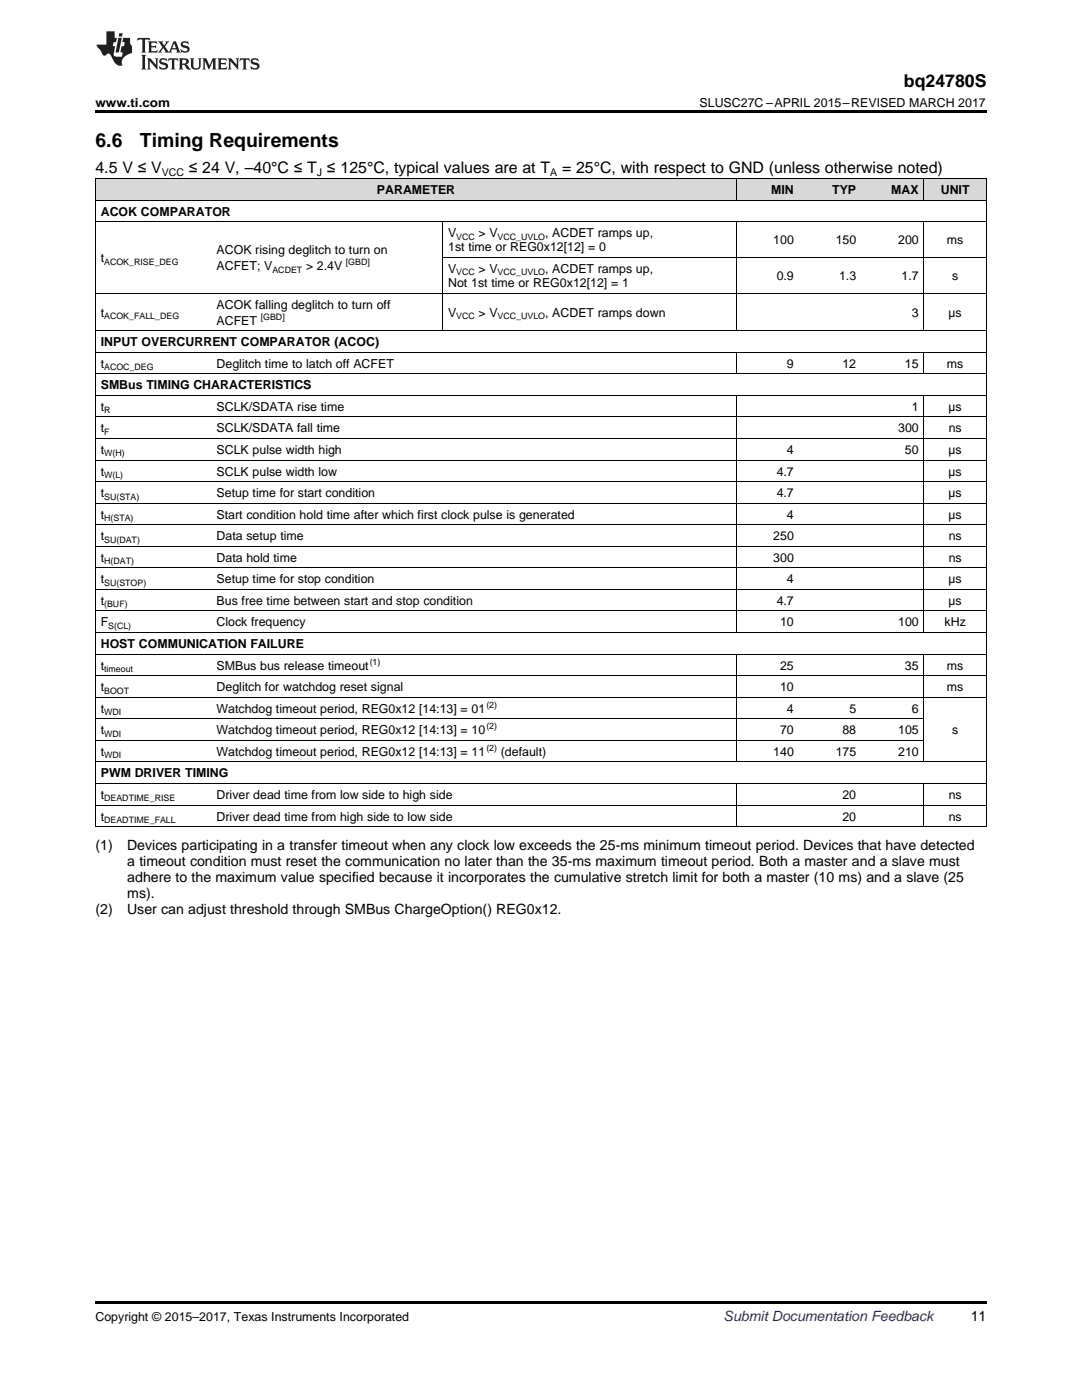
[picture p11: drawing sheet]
<svg xmlns="http://www.w3.org/2000/svg" width="216mm" height="279mm" viewBox="0 0 216 279" stroke-linecap="round" stroke-linejoin="round" font-family="sans-serif">
<defs><g id="words">
<g font-size="3.9">
<text x="19" y="29.3">6.6</text>
<text x="27.9" y="29.3">Timing Requirements</text>
</g>
<text font-size="3.5" x="180.4" y="17.3">bq24780S</text>
<g font-size="3.2">
<text x="19" y="34.4">4.5 V ≤ V</text>
<text x="37.7" y="34.4">≤ 24 V, –40°C ≤ T ≤ 125°C, typical values are at T</text>
<text x="112.2" y="34.4">= 25°C, with respect to GND (unless otherwise noted)</text>
</g>
<g font-size="2.8">
<text x="19" y="169.6">(1)</text>
<text x="25.4" y="169.6">Devices participating in a transfer timeout when any clock low exceeds the 25-ms minimum timeout period. Devices that have detected</text>
<text x="25.4" y="172.8">a timeout condition must reset the communication no later than the 35-ms maximum timeout period. Both a master and a slave must</text>
<text x="25.4" y="176">adhere to the maximum value specified because it incorporates the cumulative stretch limit for both a master (10 ms) and a slave (25</text>
<text x="25.4" y="179.1">ms).</text>
<text x="19" y="182.3">(2)</text>
<text x="25.4" y="182.3">User can adjust threshold through SMBus ChargeOption() REG0x12.</text>
<text x="193.7" y="263.6">11</text>
</g>
<text font-size="2.8" fill="#0000c8" x="144.4" y="263.6">Submit Documentation Feedback</text>
<g font-size="2.5">
<text x="19" y="21.4">www.ti.com</text>
<text x="139.6" y="21.4">SLUSC27C –APRIL 2015–REVISED MARCH 2017</text>
<text x="75.2" y="38.7">PARAMETER</text>
<text x="153.9" y="38.7">MIN</text>
<text x="166.1" y="38.7">TYP</text>
<text x="177.8" y="38.7">MAX</text>
<text x="187.7" y="38.7">UNIT</text>
<text x="20.1" y="43">ACOK COMPARATOR</text>
<text x="89.4" y="47.3">V</text>
<text x="95.5" y="47.3">&gt; V</text>
<text x="108.8" y="47.3">, ACDET ramps up,</text>
<text x="20.1" y="52.3">t</text>
<text x="43.2" y="50.7">ACOK rising deglitch to turn on</text>
<text x="43.2" y="53.9">ACFET; V</text>
<text x="61.1" y="53.9">&gt; 2.4V</text>
<text x="89.4" y="50.2">1st time or REG0x12[12] = 0</text>
<text x="154.3" y="48.8">100</text>
<text x="166.8" y="48.8">150</text>
<text x="179.2" y="48.8">200</text>
<text x="188.9" y="48.8">ms</text>
<text x="89.4" y="54.5">V</text>
<text x="89.4" y="57.3">Not 1st time or REG0x12[12] = 1</text>
<text x="95.5" y="54.5">&gt; V</text>
<text x="108.8" y="54.5">, ACDET ramps up,</text>
<text x="155" y="55.9">0.9</text>
<text x="167.4" y="55.9">1.3</text>
<text x="179.9" y="55.9">1.7</text>
<text x="190" y="55.9">s</text>
<text x="20.1" y="63.2">t</text>
<text x="43.2" y="61.6">ACOK falling deglitch to turn off</text>
<text x="43.2" y="64.8">ACFET</text>
<text x="89.4" y="63.2">V</text>
<text x="95.5" y="63.2">&gt; V</text>
<text x="108.8" y="63.2">, ACDET ramps down</text>
<text x="181.9" y="63.2">3</text>
<text x="189.3" y="63.2">µs</text>
<text x="20.1" y="69.1">INPUT OVERCURRENT COMPARATOR (ACOC)</text>
<text x="20.1" y="73.4">t</text>
<text x="20.1" y="77.7">SMBus TIMING CHARACTERISTICS</text>
<text x="43.2" y="73.4">Deglitch time to latch off ACFET</text>
<text x="157" y="73.4">9</text>
<text x="168.1" y="73.4">12</text>
<text x="180.6" y="73.4">15</text>
<text x="188.9" y="73.4">ms</text>
<text x="20.1" y="82">t</text>
<text x="43.2" y="82">SCLK/SDATA rise time</text>
<text x="181.9" y="82">1</text>
<text x="189.3" y="82">µs</text>
<text x="20.1" y="86.3">t</text>
<text x="43.2" y="86.3">SCLK/SDATA fall time</text>
<text x="179.2" y="86.3">300</text>
<text x="189.3" y="86.3">ns</text>
<text x="20.1" y="90.6">t</text>
<text x="20.1" y="94.9">t</text>
<text x="43.2" y="90.6">SCLK pulse width high</text>
<text x="43.2" y="94.9">SCLK pulse width low</text>
<text x="155" y="94.9">4.7</text>
<text x="157" y="90.6">4</text>
<text x="180.6" y="90.6">50</text>
<text x="189.3" y="90.6">µs</text>
<text x="189.3" y="94.9">µs</text>
<text x="20.1" y="99.2">t</text>
<text x="43.2" y="99.2">Setup time for start condition</text>
<text x="155" y="99.2">4.7</text>
<text x="189.3" y="99.2">µs</text>
<text x="20.1" y="103.5">t</text>
<text x="20.1" y="107.8">t</text>
<text x="43.2" y="103.5">Start condition hold time after which first clock pulse is generated</text>
<text x="43.2" y="107.8">Data setup time</text>
<text x="154.3" y="107.8">250</text>
<text x="157" y="103.5">4</text>
<text x="189.3" y="103.5">µs</text>
<text x="189.3" y="107.8">ns</text>
<text x="20.1" y="112.1">t</text>
<text x="43.2" y="112.1">Data hold time</text>
<text x="154.3" y="112.1">300</text>
<text x="189.3" y="112.1">ns</text>
<text x="20.1" y="116.4">t</text>
<text x="43.2" y="116.4">Setup time for stop condition</text>
<text x="157" y="116.4">4</text>
<text x="189.3" y="116.4">µs</text>
<text x="20.1" y="120.7">t</text>
<text x="20.1" y="125">F</text>
<text x="43.2" y="120.7">Bus free time between start and stop condition</text>
<text x="43.2" y="125">Clock frequency</text>
<text x="155" y="120.7">4.7</text>
<text x="155.6" y="125">10</text>
<text x="179.2" y="125">100</text>
<text x="188.5" y="125">kHz</text>
<text x="189.3" y="120.7">µs</text>
<text x="20.1" y="129.3">HOST COMMUNICATION FAILURE</text>
<text x="20.1" y="133.6">t</text>
<text x="20.1" y="137.9">t</text>
<text x="43.2" y="133.6">SMBus bus release timeout</text>
<text x="43.2" y="137.9">Deglitch for watchdog reset signal</text>
<text x="155.6" y="133.6">25</text>
<text x="155.6" y="137.9">10</text>
<text x="180.6" y="133.6">35</text>
<text x="188.9" y="133.6">ms</text>
<text x="188.9" y="137.9">ms</text>
<text x="20.1" y="142.2">t</text>
<text x="43.2" y="142.2">Watchdog timeout period, REG0x12 [14:13] = 01</text>
<text x="157" y="142.2">4</text>
<text x="169.5" y="142.2">5</text>
<text x="181.9" y="142.2">6</text>
<text x="20.1" y="146.5">t</text>
<text x="43.2" y="146.5">Watchdog timeout period, REG0x12 [14:13] = 10</text>
<text x="155.6" y="146.5">70</text>
<text x="168.1" y="146.5">88</text>
<text x="179.2" y="146.5">105</text>
<text x="190" y="146.5">s</text>
<text x="20.1" y="150.8">t</text>
<text x="20.1" y="155.2">PWM DRIVER TIMING</text>
<text x="43.2" y="150.8">Watchdog timeout period, REG0x12 [14:13] = 11</text>
<text x="99.9" y="150.8">(default)</text>
<text x="154.3" y="150.8">140</text>
<text x="166.8" y="150.8">175</text>
<text x="179.2" y="150.8">210</text>
<text x="20.1" y="159.5">t</text>
<text x="43.2" y="159.5">Driver dead time from low side to high side</text>
<text x="168.1" y="159.5">20</text>
<text x="189.3" y="159.5">ns</text>
<text x="20.1" y="163.8">t</text>
<text x="43.2" y="163.8">Driver dead time from high side to low side</text>
<text x="168.1" y="163.8">20</text>
<text x="189.3" y="163.8">ns</text>
<text x="19" y="263.6">Copyright © 2015–2017, Texas Instruments Incorporated</text>
</g>
<g font-size="2.1">
<text x="32.3" y="35.1">VCC</text>
<text x="63.2" y="35.1">J</text>
<text x="109.8" y="35.1">A</text>
</g>
<g font-size="1.8">
<text x="91.1" y="47.8">VCC</text>
<text x="99.3" y="47.8">VCC_UVLO</text>
<text x="20.8" y="52.8">ACOK_RISE_DEG</text>
<text x="69" y="52.9">[GBD]</text>
<text x="54.4" y="54.4">ACDET</text>
<text x="91.1" y="55">VCC</text>
<text x="99.3" y="55">VCC_UVLO</text>
<text x="20.8" y="63.7">ACOK_FALL_DEG</text>
<text x="52" y="63.8">[GBD]</text>
<text x="91.1" y="63.7">VCC</text>
<text x="99.3" y="63.7">VCC_UVLO</text>
<text x="20.8" y="73.9">ACOC_DEG</text>
<text x="20.8" y="82.5">R</text>
<text x="20.8" y="86.8">F</text>
<text x="20.8" y="91.1">W(H)</text>
<text x="20.8" y="95.4">W(L)</text>
<text x="20.8" y="99.7">SU(STA)</text>
<text x="20.8" y="104">H(STA)</text>
<text x="20.8" y="108.3">SU(DAT)</text>
<text x="20.8" y="112.6">H(DAT)</text>
<text x="20.8" y="116.9">SU(STOP)</text>
<text x="20.8" y="121.2">(BUF)</text>
<text x="21.6" y="125.5">S(CL)</text>
<text x="20.8" y="134.1">timeout</text>
<text x="73.8" y="132.6">(1)</text>
<text x="20.8" y="138.4">BOOT</text>
<text x="20.8" y="142.7">WDI</text>
<text x="97.1" y="141.3">(2)</text>
<text x="20.8" y="147">WDI</text>
<text x="97" y="145.6">(2)</text>
<text x="97" y="149.9">(2)</text>
<text x="20.8" y="151.3">WDI</text>
<text x="20.8" y="159.9">DEADTIME_RISE</text>
<text x="20.8" y="164.3">DEADTIME_FALL</text>
</g>
</g></defs>
<g fill="#d8d8d8">
<path d="M19 35.7h23.2v4.3h-23.2z"/>
<path d="M42.2 35.7h46.2v4.3h-46.2z"/>
<path d="M88.4 35.7h58.6v4.3h-58.6z"/>
<path d="M147 35.7h12.5v4.3h-12.5z"/>
<path d="M159.5 35.7h12.4v4.3h-12.4z"/>
<path d="M171.9 35.7h12.5v4.3h-12.5z"/>
<path d="M184.4 35.7h12.4v4.3h-12.4z"/>
</g>
<path d="M19 22h177.8v.5h-177.8zM19 165h.2zM88.3 165h.1zM146.9 165h.1zM184.3 165h.1zM196.7 165h.1zM19 259.7h177.8v.5h-177.8z" fill="#000"/>
<g fill="none" stroke="#000" stroke-width=".2">
<path d="M19 35.6l177.8 .1v129.3M19 40h177.8M19.1 35.7v129.3M147 35.7v4.3M184.3 35.7v4.3M19 58.5h177.8M19 44.3h177.8M88.3 44.3v21.7M88.4 51.4h108.4M147 44.3v21.7M184.3 44.3v21.7M19 78.9h177.8"/>
<path d="M19 74.6h177.8M19 70.3h177.8M19 66h177.8M147 70.3v4.3M147 78.9v47.4M184.3 70.3v4.3M184.3 78.9v47.4M19 96.1h177.8M19 91.8h177.8M19 87.5h177.8M19 83.2h177.8M19 117.6h177.8"/>
<path d="M19 113.3h177.8M19 109h177.8M19 104.7h177.8M19 100.4h177.8M19 139.2h177.8M19 134.8h177.8M19 130.5h177.8M19 126.2h177.8M19 121.9h177.8M147 130.6v21.5M184.3 130.6v21.5M19 156.4h177.8"/>
<path d="M19 152.1h177.8M19 147.8h165.4M19 143.5h165.4M147 156.4v8.6M184.3 156.4v8.6M19 165h177.8M19 160.7h177.8"/>
</g>
<g fill="#231f20">
<path d="M27.5 7.6l-.1 .5 .4-.2h.6v.1v2.1l-.2 .4h1l-.3-.4v-2.1l.1-.1h.5l.5 .2-.2-.5zM29.5 8.3l.2 .3v1.5l-.2 .4h1.8l.2-.6a1.04 1.04 0 0 1-1.3 .2v-.7h.6l.3 .2v-.6l-.3 .2h-.6v-.6l.8-.1 .4 .3-.2-.5zM31.5 8.3l.9 1.1-.9 1.1h.8l-.2-.2 .5-.7 .4 .7-.2 .2h1.5l-.1-.2 .1-.4h.9l.1 .4-.2 .2h1l-.3-.3-.7-1.9h-.5l-.9 2-.8-1 .9-1h-.8l.1 .3-.3 .5-.4-.6 .2-.2zM34.7 8.6l.4 1h-.7zM36.3 8.4a.63 .63 0 0 0-.2 .7 .63 .63 0 0 0 .6 .4l.6 .2 .1 .2a.75 .75 0 0 1-.7 .4 .75 .75 0 0 1-.6-.5l.1 .7 .1-.1a1.11 1.11 0 0 0 1.5-.6 1.13 1.13 0 0 0-1.2-.8l-.1-.4a1.04 1.04 0 0 1 1.2 .2l-.2-.5-.1 .1-.5-.2zM28.2 10.9l.2 .4v2.2l-.2 .4h1l-.3-.4v-2.2l.3-.4zM29.3 11.6l.3 .4v1.5l-.3 .4h.8l-.2-.4v-1.3l1.5 1.7v-1.9l.2-.4h-.7l.2 .4v.9l-1.1-1.3zM32 11.8a.62 .62 0 0 0-.2 .7 .62 .62 0 0 0 .6 .4l.6 .1 .1 .3a.76 .76 0 0 1-.7 .3 .76 .76 0 0 1-.6-.4l.1 .7 .1-.1a1.11 1.11 0 0 0 1.5-.6 1.13 1.13 0 0 0-1.2-.8l-.1-.4a1.04 1.04 0 0 1 1.2 .2l-.2-.6-.1 .1-.5-.1zM33.7 11.6l-.2 .6a.61 .61 0 0 1 .8-.3v1.6l-.2 .4h.9l-.2-.4v-1.6a.63 .63 0 0 1 .8 .3l-.2-.6zM35.6 11.6l.3 .4v1.5l-.3 .4h1l-.2-.2v-.8l.5 .2a.76 .76 0 0 0 1.2 .7l-1-1a.58 .58 0 0 0 .6-.5 .58 .58 0 0 0-.5-.6zM36.4 11.9h.1a.45 .45 0 0 1 .5 .1 .45 .45 0 0 1 .1 .5l-.7 .2zM37.9 11.6l.2 .2a2.17 2.17 0 0 0 .3 1.9 .99 .99 0 0 0 1.6-.6v-1.1l.2-.4h-.7l.2 .2a1.92 1.92 0 0 1-.2 1.8 .6 .6 0 0 1-.9-.5v-1.1l.2-.4zM40.4 11.6l.2 .4v1.5l-.2 .4h.7l-.2-.4v-1.4l.8 1.8 .8-1.8v1.4l-.2 .4h.9l-.2-.4v-1.5l.2-.4h-.8l-.6 1.5-.6-1.5zM43.4 11.6l.2 .4v1.5l-.2 .4h1.8l.2-.6a1.04 1.04 0 0 1-1.3 .1v-.6h.5l.4 .2v-.6l-.4 .2h-.5v-.7h.8l.3 .3-.1-.6zM45.5 11.6l.2 .4v1.5l-.2 .4h.7l-.2-.4v-1.3l1.5 1.7v-1.9l.2-.4h-.7l.2 .4v.9l-1.1-1.3zM47.9 11.6l-.1 .6a.61 .61 0 0 1 .8-.3v1.6l-.3 .4h1l-.3-.4 .1-1.6a.63 .63 0 0 1 .7 .3l-.1-.6zM50.2 11.8a.62 .62 0 0 0-.2 .7 .62 .62 0 0 0 .6 .4l.6 .1 .2 .3a.76 .76 0 0 1-.8 .3 .76 .76 0 0 1-.6-.4l.1 .7 .2-.1a1.11 1.11 0 0 0 1.5-.6 1.13 1.13 0 0 0-1.3-.8l-.1-.4a1.04 1.04 0 0 1 1.2 .2l-.1-.6-.2 .1-.5-.1z"/>
<path d="M21.2 6.3v2.6h-1.9l.1 .4 .7 .9a.91 .91 0 0 0 1 .8 .56 .56 0 0 1 .5-.3 .56 .56 0 0 1 .5 .3l.4 .8a1.53 1.53 0 0 0 1.9 1.2 1.54 1.54 0 0 1 1-2.1l.9-.3v-1.4a1.52 1.52 0 0 1-.3-1.6h-1.4l-.2 .8h.5l-.2 .8h-.4l-.2 1v.2l.4 .1-.2 .8a1.93 1.93 0 0 1-1.6-.3l.3-1.8h-.5l.2-.8h.4l.2-.8h-.4v-1.3zM23.6 7.6l-.6 2.9h.7l.6-2.9zM23.8 6.6l-.1 .7h.6l.2-.7z"/>
</g>
<use href="#words"/>
</svg>
